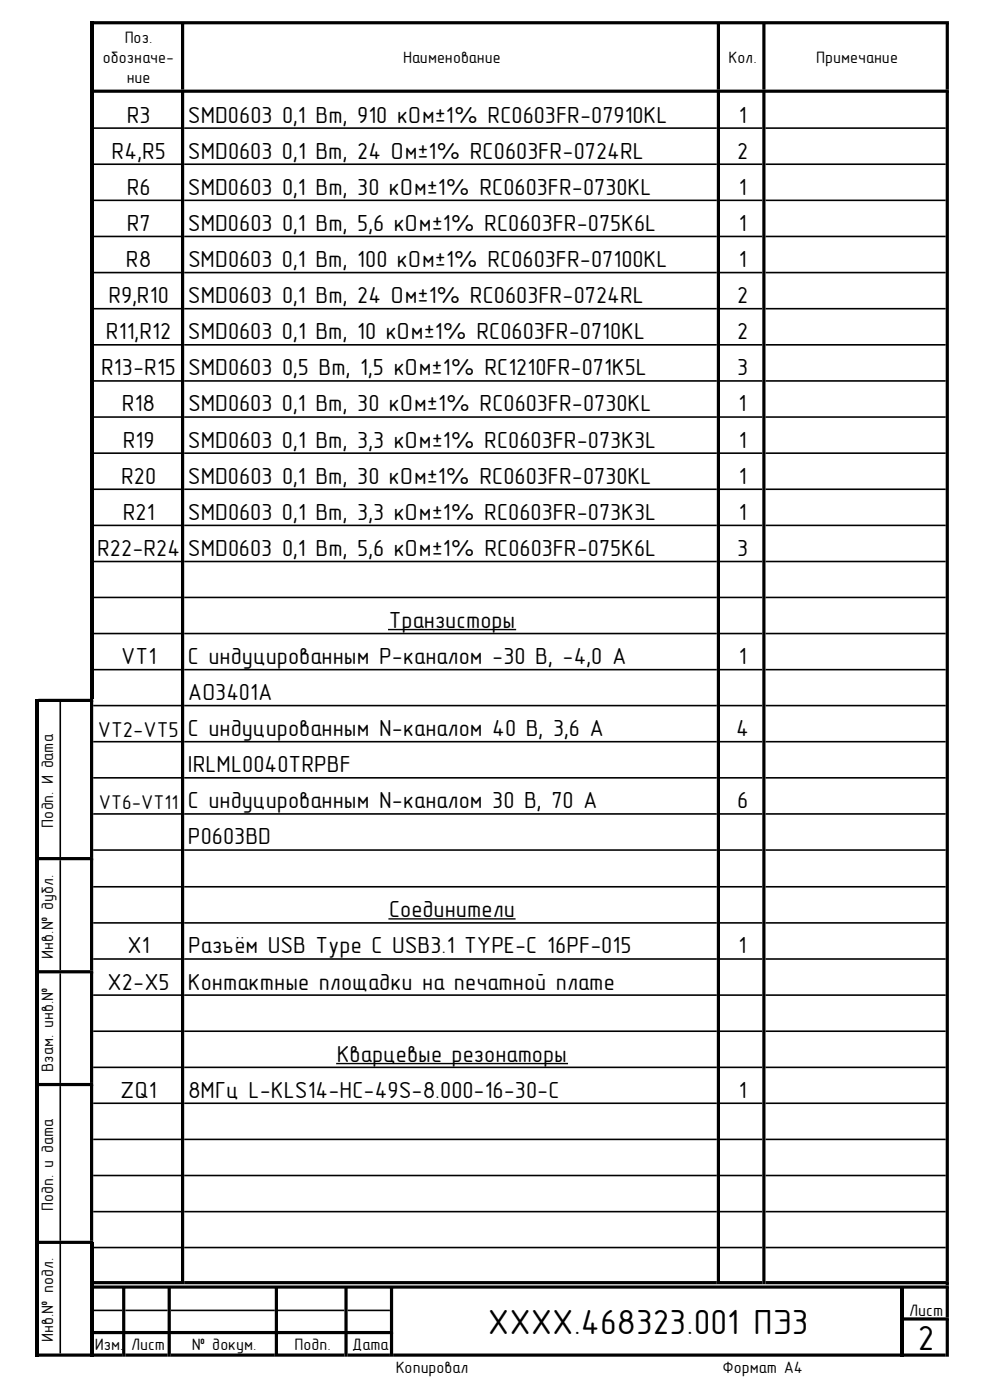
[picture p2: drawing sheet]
<svg xmlns="http://www.w3.org/2000/svg" width="210mm" height="297mm" viewBox="0 0 210 297" stroke-linecap="round" stroke-linejoin="round" font-family="sans-serif">
<defs><g id="words">
<g font-size="7.4">
<text x="103.5" y="283">XXXX.468323.001 ПЭ3</text>
<text x="194.7" y="286.3">2</text>
</g>
<g font-size="4.9">
<text x="26.9" y="26">R3</text>
<text x="39.9" y="26">SMD0603 0,1 Вт, 910 кОм±1% RC0603FR-07910KL</text>
<text x="156.7" y="26">1</text>
<text x="23.7" y="33.7">R4,R5</text>
<text x="39.9" y="33.7">SMD0603 0,1 Вт, 24 Ом±1% RC0603FR-0724RL</text>
<text x="156.4" y="33.7">2</text>
<text x="26.9" y="41.3">R6</text>
<text x="39.9" y="41.3">SMD0603 0,1 Вт, 30 кОм±1% RC0603FR-0730KL</text>
<text x="156.7" y="41.3">1</text>
<text x="26.9" y="49">R7</text>
<text x="39.9" y="49">SMD0603 0,1 Вт, 5,6 кОм±1% RC0603FR-075K6L</text>
<text x="156.7" y="49">1</text>
<text x="26.7" y="56.6">R8</text>
<text x="39.9" y="56.6">SMD0603 0,1 Вт, 100 кОм±1% RC0603FR-07100KL</text>
<text x="156.7" y="56.6">1</text>
<text x="23" y="64.3">R9,R10</text>
<text x="39.9" y="64.3">SMD0603 0,1 Вт, 24 Ом±1% RC0603FR-0724RL</text>
<text x="156.4" y="64.3">2</text>
<text x="22.5" y="72">R11,R12</text>
<text x="39.9" y="72">SMD0603 0,1 Вт, 10 кОм±1% RC0603FR-0710KL</text>
<text x="156.4" y="72">2</text>
<text x="21.5" y="79.6">R13-R15 SMD0603 0,5 Вт, 1,5 кОм±1% RC1210FR-071K5L</text>
<text x="156.4" y="79.6">3</text>
<text x="25.9" y="87.3">R18</text>
<text x="39.9" y="87.3">SMD0603 0,1 Вт, 30 кОм±1% RC0603FR-0730KL</text>
<text x="156.7" y="87.3">1</text>
<text x="26" y="95">R19</text>
<text x="39.9" y="95">SMD0603 0,1 Вт, 3,3 кОм±1% RC0603FR-073K3L</text>
<text x="156.7" y="95">1</text>
<text x="25.7" y="102.6">R20</text>
<text x="39.9" y="102.6">SMD0603 0,1 Вт, 30 кОм±1% RC0603FR-0730KL</text>
<text x="156.7" y="102.6">1</text>
<text x="26" y="110.3">R21</text>
<text x="39.9" y="110.3">SMD0603 0,1 Вт, 3,3 кОм±1% RC0603FR-073K3L</text>
<text x="156.7" y="110.3">1</text>
<text x="20.6" y="117.9">R22-R24 SMD0603 0,1 Вт, 5,6 кОм±1% RC0603FR-075K6L</text>
<text x="156.4" y="117.9">3</text>
<text x="82.5" y="133.2">Транзисторы</text>
<text x="25.7" y="140.9">VT1</text>
<text x="39.9" y="140.9">С индуцированным P-каналом -30 В, -4,0 А</text>
<text x="156.7" y="140.9">1</text>
<text x="39.9" y="148.5">AO3401A</text>
<text x="39.9" y="156.2">С индуцированным N-каналом 40 В, 3,6 А</text>
<text x="156.2" y="156.2">4</text>
<text x="39.9" y="163.8">IRLML0040TRPBF</text>
<text x="39.9" y="171.5">С индуцированным N-каналом 30 В, 70 А</text>
<text x="156.4" y="171.5">6</text>
<text x="39.9" y="179.2">P0603BD</text>
<text x="82.6" y="194.6">Соединители</text>
<text x="27.1" y="202.3">X1</text>
<text x="39.9" y="202.3">Разъём USB Type C USB3.1 TYPE-C 16PF-015</text>
<text x="156.7" y="202.3">1</text>
<text x="22.8" y="209.9">X2-X5</text>
<text x="39.9" y="209.9">Контактные площадки на печатной плате</text>
<text x="71.5" y="225.3">Кварцевые резонаторы</text>
<text x="25.5" y="232.9">ZQ1</text>
<text x="39.9" y="232.9">8МГц L-KLS14-HC-49S-8.000-16-30-C</text>
<text x="156.7" y="232.9">1</text>
</g>
<text font-size="4.6" x="20.8" y="156.3">VT2-VT5</text>
<text font-size="4.2" x="21" y="171.6">VT6-VT11</text>
<g font-size="3.5">
<text x="26.5" y="9.2">Поз.</text>
<text x="21.8" y="13.4">обозначе-</text>
<text x="26.9" y="17.6">ние</text>
<text x="85.5" y="13.4">Наименование</text>
<text x="154.5" y="13.4">Кол.</text>
<text x="173.1" y="13.4">Примечание</text>
<text x="11.3" y="175.6" transform="rotate(-90 11.3 175.6)">Подп. И дата</text>
<text x="11.3" y="203.4" transform="rotate(-90 11.3 203.4)">Инв.№ дубл.</text>
<text x="11.3" y="227.3" transform="rotate(-90 11.3 227.3)">Взам. инв.№</text>
<text x="11.3" y="256.9" transform="rotate(-90 11.3 256.9)">Подп. и дата</text>
<text x="192.9" y="279.1">Лист</text>
<text x="11.3" y="284.7" transform="rotate(-90 11.3 284.7)">Инв.№ подл.</text>
<text x="20.1" y="286.5">Изм. Лист</text>
<text x="40.7" y="286.5">№ докум.</text>
<text x="62.5" y="286.5">Подп.</text>
<text x="74.7" y="286.5">Дата</text>
<text x="83.9" y="291.4">Копировал</text>
<text x="153.2" y="291.4">Формат А4</text>
</g>
</g></defs>
<path d="M82.5 133.6h26.8M82.5 194.9h26.7M71.5 225.6h48.9" fill="none" stroke="#000" stroke-width=".3"/>
<g fill="#000">
<path d="M19.1 4.5h.7v143.8h-.7z" fill-rule="evenodd"/>
<path d="M19.8 4.5h181.5v.7h-181.5zM19.8 19h181.5v.7h-181.5zM19.8 27h18.6v.3h-18.6zM39.1 27h113v.3h-113zM152.7 27h9v.3h-9zM162.4 27h38.2v.3h-38.2zM19.8 34.7h18.6v.3h-18.6zM39.1 34.7h113v.3h-113zM152.7 34.7h9v.3h-9zM162.4 34.7h38.2v.3h-38.2zM19.8 42.3h18.6v.4h-18.6zM39.1 42.3h113v.4h-113zM152.7 42.3h9v.4h-9zM162.4 42.3h38.2v.4h-38.2zM19.8 50h18.6v.3h-18.6zM39.1 50h113v.3h-113zM152.7 50h9v.3h-9zM162.4 50h38.2v.3h-38.2zM19.8 57.7h18.6v.3h-18.6zM39.1 57.7h113v.3h-113zM152.7 57.7h9v.3h-9zM162.4 57.7h38.2v.3h-38.2zM19.8 65.3h18.6v.4h-18.6zM39.1 65.3h113v.4h-113zM152.7 65.3h9v.4h-9zM162.4 65.3h38.2v.4h-38.2zM19.8 73h18.6v.3h-18.6zM39.1 73h113v.3h-113zM152.7 73h9v.3h-9zM162.4 73h38.2v.3h-38.2zM19.8 80.6h18.6v.4h-18.6zM39.1 80.6h113v.4h-113zM152.7 80.6h9v.4h-9zM162.4 80.6h38.2v.4h-38.2zM19.8 88.3h18.6v.3h-18.6zM39.1 88.3h113v.3h-113zM152.7 88.3h9v.3h-9zM162.4 88.3h38.2v.3h-38.2zM19.8 96h18.6v.3h-18.6zM39.1 96h113v.3h-113zM152.7 96h9v.3h-9zM162.4 96h38.2v.3h-38.2zM19.8 103.6h18.6v.4h-18.6zM39.1 103.6h113v.4h-113zM152.7 103.6h9v.4h-9zM162.4 103.6h38.2v.4h-38.2zM19.8 111.3h18.6v.3h-18.6zM39.1 111.3h113v.3h-113zM152.7 111.3h9v.3h-9zM162.4 111.3h38.2v.3h-38.2zM19.8 119h18.6v.3h-18.6zM39.1 119h113v.3h-113zM152.7 119h9v.3h-9zM162.4 119h38.2v.3h-38.2zM19.8 126.6h18.6v.3h-18.6zM39.1 126.6h113v.3h-113zM152.7 126.6h9v.3h-9zM162.4 126.6h38.2v.3h-38.2zM19.8 134.2h18.6v.4h-18.6zM39.1 134.2h113v.4h-113zM152.7 134.2h9v.4h-9zM162.4 134.2h38.2v.4h-38.2zM19.8 141.9h18.6v.3h-18.6zM39.1 141.9h113v.3h-113zM152.7 141.9h9v.3h-9zM162.4 141.9h38.2v.3h-38.2zM8.1 148.3h11.7v.6h-11.7zM19.8 149.5h18.6v.4h-18.6zM39.1 149.5h113v.4h-113zM152.7 149.5h9v.4h-9zM162.4 149.5h38.2v.4h-38.2zM19.8 157.2h18.6v.3h-18.6zM39.1 157.2h113v.3h-113zM152.7 157.2h9v.3h-9zM162.4 157.2h38.2v.3h-38.2zM19.8 164.8h18.6v.4h-18.6zM39.1 164.8h113v.4h-113zM152.7 164.8h9v.4h-9zM162.4 164.8h38.2v.4h-38.2zM19.8 172.5h18.6v.3h-18.6zM39.1 172.5h113v.3h-113zM152.7 172.5h9v.3h-9zM162.4 172.5h38.2v.3h-38.2zM19.8 180.2h18.6v.3h-18.6zM39.1 180.2h113v.3h-113zM152.7 180.2h9v.3h-9zM162.4 180.2h38.2v.3h-38.2zM8.1 181.8h11.7v.7h-11.7zM19.8 188h18.6v.3h-18.6zM39.1 188h113v.3h-113zM152.7 188h9v.3h-9zM162.4 188h38.2v.3h-38.2zM19.8 195.6h18.6v.4h-18.6zM39.1 195.6h113v.4h-113zM152.7 195.6h9v.4h-9zM162.4 195.6h38.2v.4h-38.2zM19.8 203.3h18.6v.3h-18.6zM39.1 203.3h113v.3h-113zM152.7 203.3h9v.3h-9zM162.4 203.3h38.2v.3h-38.2zM8.1 205.8h11.7v.7h-11.7zM19.8 210.9h18.6v.4h-18.6zM39.1 210.9h113v.4h-113zM152.7 210.9h9v.4h-9zM162.4 210.9h38.2v.4h-38.2zM19.8 218.6h18.6v.3h-18.6zM39.1 218.6h113v.3h-113zM152.7 218.6h9v.3h-9zM162.4 218.6h38.2v.3h-38.2zM19.8 226.3h18.6v.3h-18.6zM39.1 226.3h113v.3h-113zM152.7 226.3h9v.3h-9zM162.4 226.3h38.2v.3h-38.2zM8.1 229.7h11.7v.7h-11.7zM19.8 233.9h18.6v.3h-18.6zM39.1 233.9h113v.3h-113zM152.7 233.9h9v.3h-9zM162.4 233.9h38.2v.3h-38.2zM19.8 241.6h18.6v.3h-18.6zM39.1 241.6h113v.3h-113zM152.7 241.6h9v.3h-9zM162.4 241.6h38.2v.3h-38.2zM19.8 249.2h18.6v.4h-18.6zM39.1 249.2h113v.4h-113zM152.7 249.2h9v.4h-9zM162.4 249.2h38.2v.4h-38.2zM19.8 256.9h18.6v.3h-18.6zM39.1 256.9h113v.3h-113zM152.7 256.9h9v.3h-9zM162.4 256.9h38.2v.3h-38.2zM8.1 263.2h11.7v.7h-11.7zM19.8 264.5h18.6v.3h-18.6zM39.1 264.5h113v.3h-113zM152.7 264.5h9v.3h-9zM162.4 264.5h38.2v.3h-38.2zM19.8 271.8h18.6v.7h-18.6zM39.1 271.8h113v.7h-113zM152.7 271.8h9v.7h-9zM162.4 271.8h38.9v.7h-38.9zM19.8 272.7h181.5v.7h-181.5zM19.8 277.8h6.1v.4h-6.1zM26.6 277.8h9v.4h-9zM36.2 277.8h22.1v.4h-22.1zM59 277.8h14.1v.4h-14.1zM73.7 277.8h9v.4h-9zM191.6 279.5h9.7v.7h-9.7zM19.8 282.4h63.6v.6h-63.6zM8.1 287.1h11v.7h-11zM19.8 287.1h6.1v.7h-6.1zM26.6 287.1h9v.7h-9zM36.2 287.1h22.1v.7h-22.1zM59 287.1h14.1v.7h-14.1zM73.7 287.1h9v.7h-9zM83.4 287.1h107.6v.7h-107.6zM191.6 287.1h9v.7h-9z" fill-rule="evenodd"/>
<path d="M200.6 4.8h.7v14.2h-.7zM200.6 19.3h.7v252.5h-.7zM200.6 272.1h.7v.6h-.7zM200.6 273h.7v6.5h-.7zM200.6 279.8h.7v8h-.7z" fill-rule="evenodd"/>
<path d="M7.5 148.3h.6v139.5h-.6z" fill-rule="evenodd"/>
<path d="M12.6 148.9h.4v32.9h-.4zM12.6 182.5h.4v23.3h-.4zM12.6 206.5h.4v23.2h-.4zM12.6 230.4h.4v32.8h-.4zM12.6 263.9h.4v23.2h-.4z" fill-rule="evenodd"/>
<path d="M19.1 148.6h.7v33.2h-.7zM19.1 182.2h.7v23.6h-.7zM19.1 206.2h.7v23.5h-.7zM19.1 230.1h.7v33.1h-.7z" fill-rule="evenodd"/>
<path d="M19.1 263.6h.7v24.2h-.7z" fill-rule="evenodd"/>
<path d="M25.9 273h.7v9.4h-.7zM25.9 282.7h.7v5.1h-.7zM35.6 273h.6v9.4h-.6zM35.6 282.7h.6v5.1h-.6zM38.4 4.8h.7v14.2h-.7zM38.4 19.3h.7v253.2h-.7zM58.3 273h.7v9.4h-.7zM58.3 282.7h.7v5.1h-.7zM73.1 273h.6v9.4h-.6zM73.1 282.7h.6v5.1h-.6zM82.7 273h.7v9.4h-.7zM82.7 282.7h.7v5.1h-.7zM152.1 4.8h.6v14.2h-.6zM152.1 19.3h.6v253.2h-.6zM161.7 4.8h.7v14.2h-.7zM161.7 19.3h.7v253.2h-.7z" fill-rule="evenodd"/>
<path d="M191 273h.6v14.8h-.6z" fill-rule="evenodd"/>
</g>
<use href="#words"/>
</svg>
